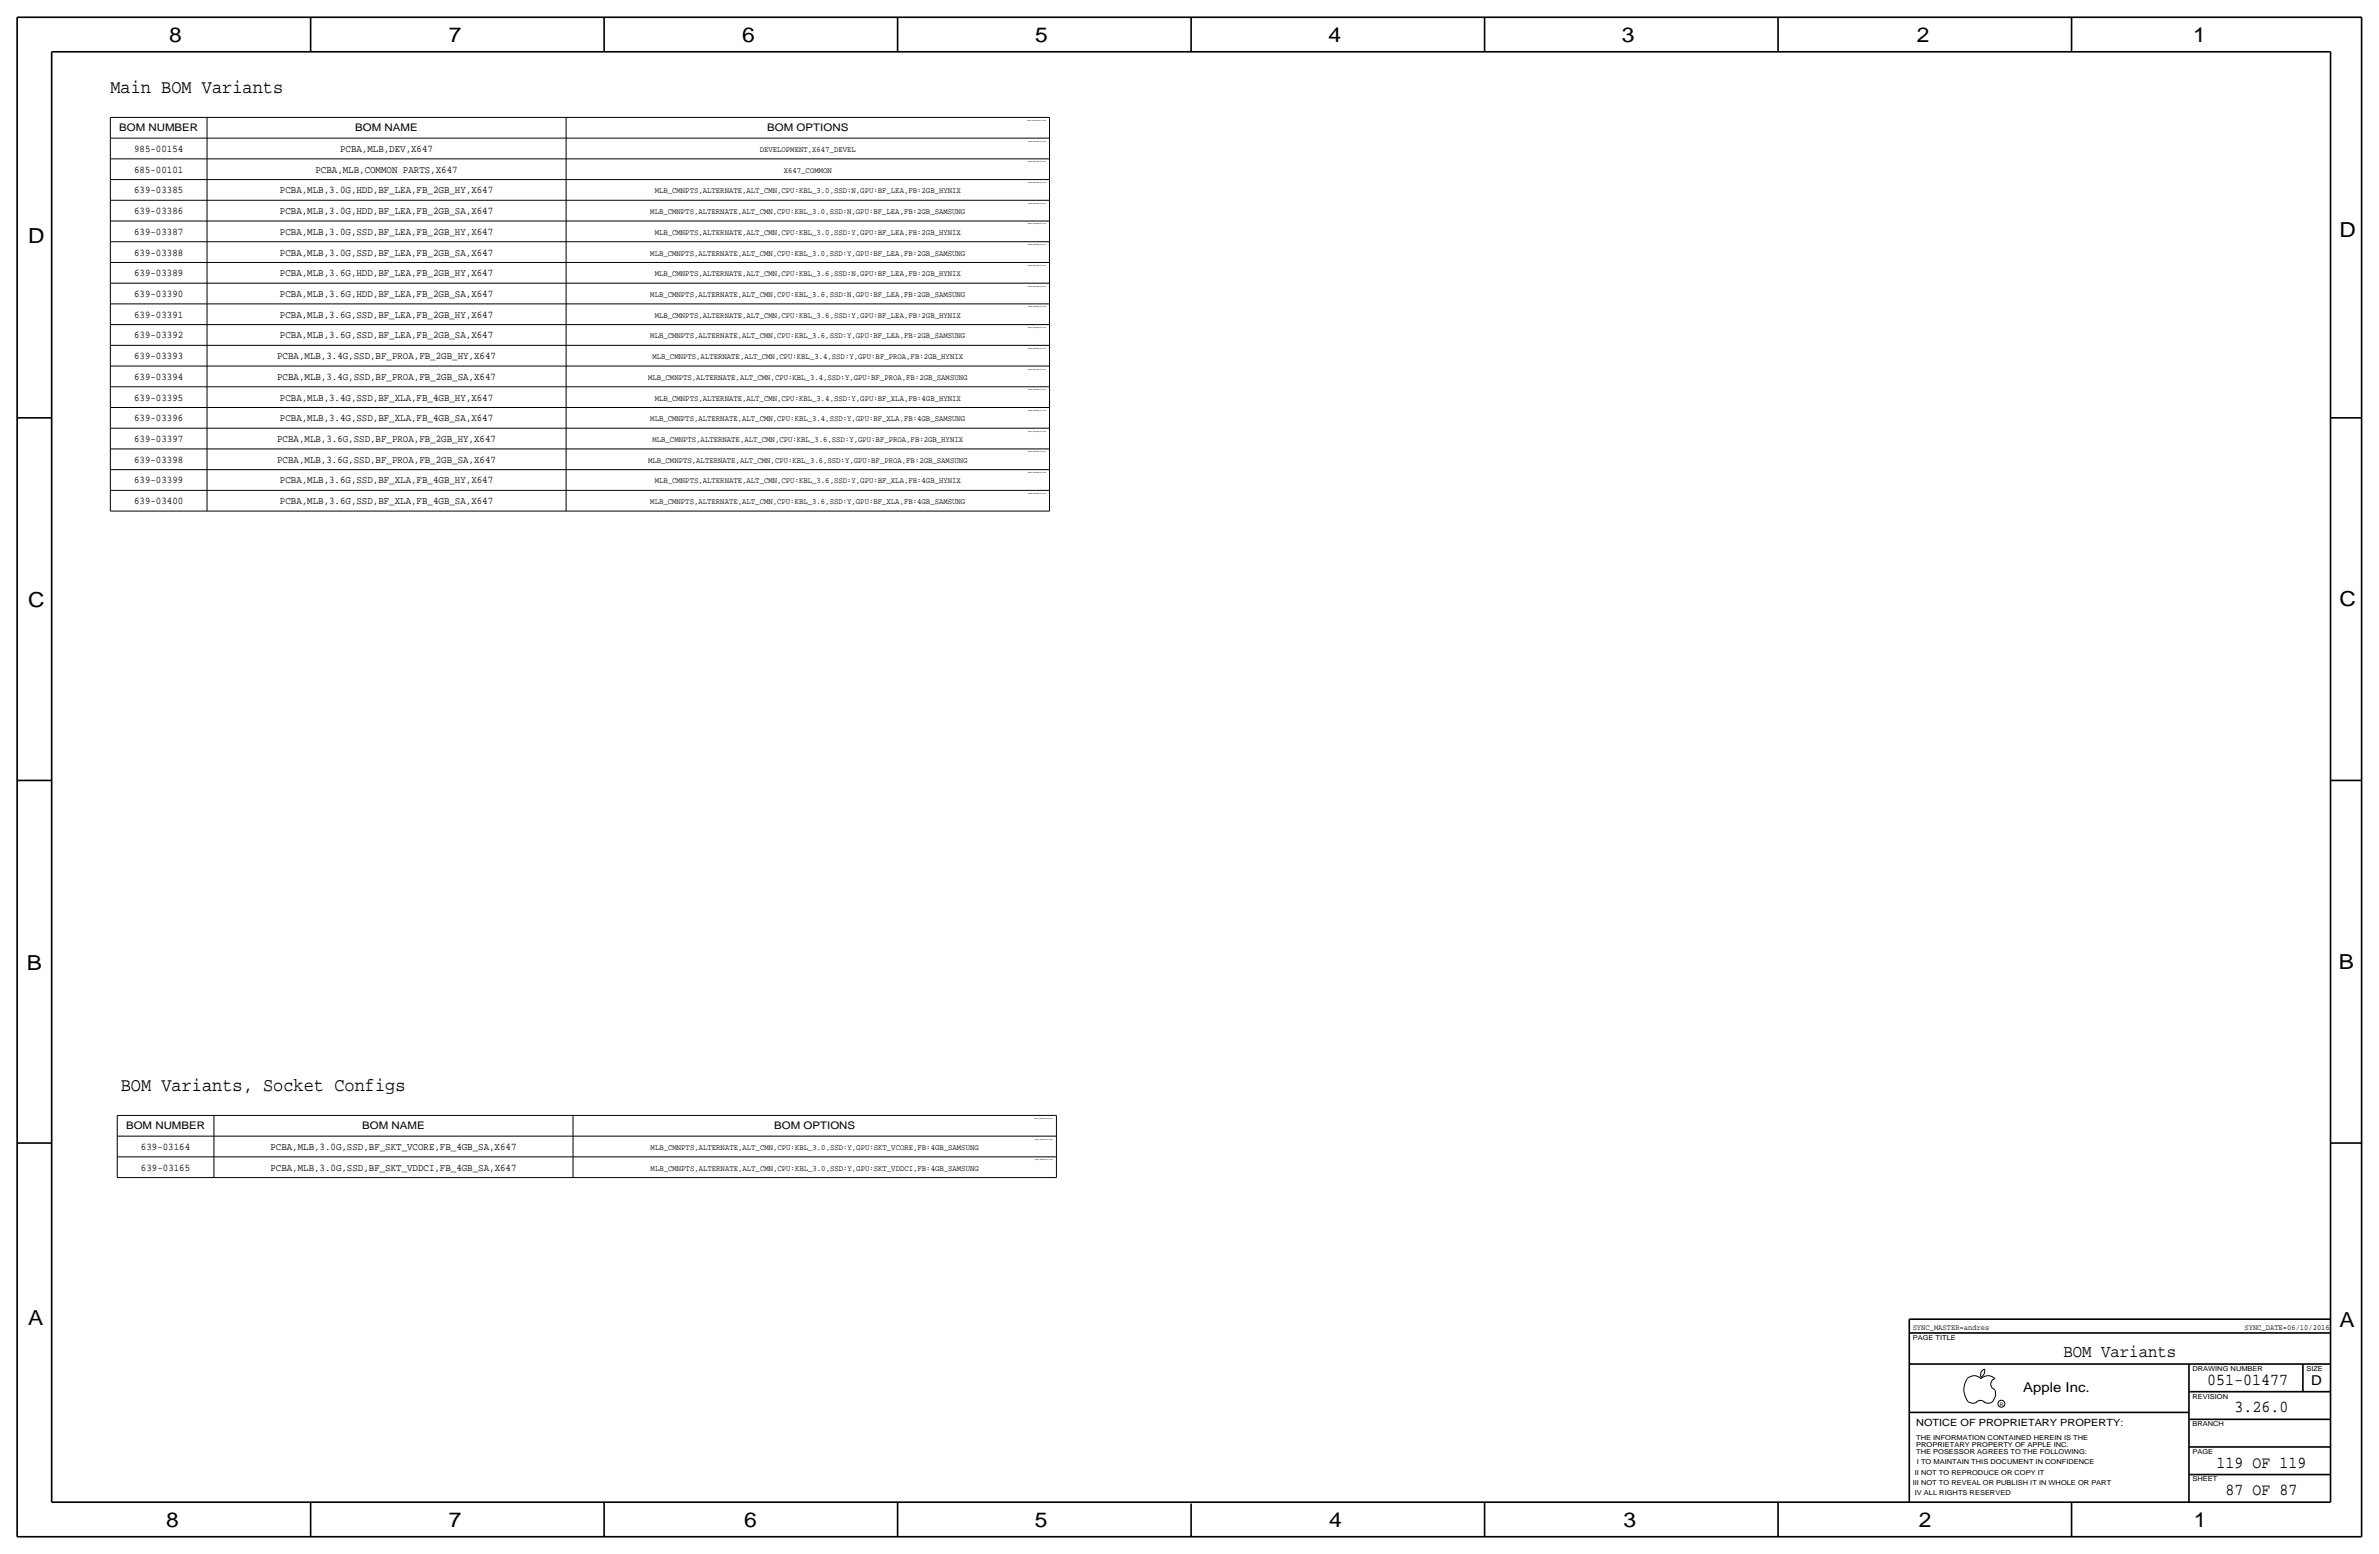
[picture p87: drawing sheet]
<svg xmlns="http://www.w3.org/2000/svg" width="875mm" height="572mm" viewBox="0 0 875 572" stroke-linecap="round" stroke-linejoin="round" font-family="sans-serif">
<defs><g id="words">
<g font-size="7.6">
<text x="62.2" y="15.5">8</text>
<text x="165" y="15.5">7</text>
<text x="273" y="15.5">6</text>
<text x="380.7" y="15.5">5</text>
<text x="488.6" y="15.5">4</text>
<text x="596.6" y="15.5">3</text>
<text x="705.1" y="15.5">2</text>
<text x="806.7" y="15.5">1</text>
<text x="10.4" y="89.4">D</text>
<text x="860.5" y="87.1">D</text>
<text x="10.4" y="223.3">C</text>
<text x="860.5" y="222.8">C</text>
<text x="9.8" y="356.6">B</text>
<text x="860.2" y="356.4">B</text>
<text x="10.4" y="487.4">A</text>
<text x="860.5" y="488.2">A</text>
<text x="61.2" y="561.6">8</text>
<text x="165" y="561.6">7</text>
<text x="273.8" y="561.6">6</text>
<text x="380.7" y="561.6">5</text>
<text x="488.9" y="561.6">4</text>
<text x="597.1" y="561.6">3</text>
<text x="705.8" y="561.6">2</text>
<text x="806.9" y="561.6">1</text>
</g>
<g font-size="7">
<text x="40.6" y="34.3">Main BOM Variants</text>
<text x="44.4" y="401.3">BOM Variants, Socket Configs</text>
</g>
<text font-size="6.5" x="759" y="499.1">BOM Variants</text>
<g font-size="6.2">
<text x="811.9" y="509.3">051-01477</text>
<text x="821.9" y="519.4">3.26.0</text>
<text x="815.3" y="539.7">119 OF 119</text>
<text x="818.6" y="549.9">87 OF 87</text>
</g>
<g font-size="5">
<text x="850.1" y="509.3">D</text>
<text x="744.2" y="511.8">Apple Inc.</text>
</g>
<g font-size="3.8">
<text x="43.8" y="48.3">BOM NUMBER</text>
<text x="130.7" y="48.3">BOM NAME</text>
<text x="282.2" y="48.3">BOM OPTIONS</text>
<text x="49.3" y="55.9">985-00154</text>
<text x="125.1" y="55.9">PCBA,MLB,DEV,X647</text>
<text x="49.3" y="63.5">685-00101</text>
<text x="116" y="63.5">PCBA,MLB,COMMON PARTS,X647</text>
<text x="49.3" y="71.1">639-03385</text>
<text x="103" y="71.1">PCBA,MLB,3.0G,HDD,BF_LEA,FB_2GB_HY,X647</text>
<text x="49.3" y="78.7">639-03386</text>
<text x="103" y="78.7">PCBA,MLB,3.0G,HDD,BF_LEA,FB_2GB_SA,X647</text>
<text x="49.3" y="86.4">639-03387</text>
<text x="103" y="86.4">PCBA,MLB,3.0G,SSD,BF_LEA,FB_2GB_HY,X647</text>
<text x="49.3" y="94">639-03388</text>
<text x="103" y="94">PCBA,MLB,3.0G,SSD,BF_LEA,FB_2GB_SA,X647</text>
<text x="49.3" y="101.6">639-03389</text>
<text x="103" y="101.6">PCBA,MLB,3.6G,HDD,BF_LEA,FB_2GB_HY,X647</text>
<text x="49.3" y="109.2">639-03390</text>
<text x="103" y="109.2">PCBA,MLB,3.6G,HDD,BF_LEA,FB_2GB_SA,X647</text>
<text x="49.3" y="116.8">639-03391</text>
<text x="103" y="116.8">PCBA,MLB,3.6G,SSD,BF_LEA,FB_2GB_HY,X647</text>
<text x="49.3" y="124.5">639-03392</text>
<text x="103" y="124.5">PCBA,MLB,3.6G,SSD,BF_LEA,FB_2GB_SA,X647</text>
<text x="49.3" y="132.1">639-03393</text>
<text x="102" y="132.1">PCBA,MLB,3.4G,SSD,BF_PROA,FB_2GB_HY,X647</text>
<text x="49.3" y="139.7">639-03394</text>
<text x="102" y="139.7">PCBA,MLB,3.4G,SSD,BF_PROA,FB_2GB_SA,X647</text>
<text x="49.3" y="147.3">639-03395</text>
<text x="103" y="147.3">PCBA,MLB,3.4G,SSD,BF_XLA,FB_4GB_HY,X647</text>
<text x="49.3" y="154.9">639-03396</text>
<text x="103" y="154.9">PCBA,MLB,3.4G,SSD,BF_XLA,FB_4GB_SA,X647</text>
<text x="49.3" y="162.6">639-03397</text>
<text x="102" y="162.6">PCBA,MLB,3.6G,SSD,BF_PROA,FB_2GB_HY,X647</text>
<text x="49.3" y="170.2">639-03398</text>
<text x="102" y="170.2">PCBA,MLB,3.6G,SSD,BF_PROA,FB_2GB_SA,X647</text>
<text x="49.3" y="177.8">639-03399</text>
<text x="103" y="177.8">PCBA,MLB,3.6G,SSD,BF_XLA,FB_4GB_HY,X647</text>
<text x="49.3" y="185.4">639-03400</text>
<text x="103" y="185.4">PCBA,MLB,3.6G,SSD,BF_XLA,FB_4GB_SA,X647</text>
<text x="46.4" y="415.3">BOM NUMBER</text>
<text x="133.2" y="415.3">BOM NAME</text>
<text x="284.8" y="415.3">BOM OPTIONS</text>
<text x="51.9" y="422.9">639-03164</text>
<text x="99.5" y="422.9">PCBA,MLB,3.0G,SSD,BF_SKT_VCORE,FB_4GB_SA,X647</text>
<text x="51.9" y="430.5">639-03165</text>
<text x="99.5" y="430.5">PCBA,MLB,3.0G,SSD,BF_SKT_VDDCI,FB_4GB_SA,X647</text>
</g>
<text font-size="3.7" x="704.8" y="524.5">NOTICE OF PROPRIETARY PROPERTY:</text>
<g font-size="3">
<text x="279.4" y="55.9">DEVELOPMENT,X647_DEVEL</text>
<text x="288.3" y="63.5">X647_COMMON</text>
<text x="240.8" y="71.1">MLB_CMNPTS,ALTERNATE,ALT_CMN,CPU:KBL_3.0,SSD:N,GPU:BF_LEA,FB:2GB_HYNIX</text>
<text x="239.2" y="78.7">MLB_CMNPTS,ALTERNATE,ALT_CMN,CPU:KBL_3.0,SSD:N,GPU:BF_LEA,FB:2GB_SAMSUNG</text>
<text x="240.8" y="86.4">MLB_CMNPTS,ALTERNATE,ALT_CMN,CPU:KBL_3.0,SSD:Y,GPU:BF_LEA,FB:2GB_HYNIX</text>
<text x="239.2" y="94">MLB_CMNPTS,ALTERNATE,ALT_CMN,CPU:KBL_3.0,SSD:Y,GPU:BF_LEA,FB:2GB_SAMSUNG</text>
<text x="240.8" y="101.6">MLB_CMNPTS,ALTERNATE,ALT_CMN,CPU:KBL_3.6,SSD:N,GPU:BF_LEA,FB:2GB_HYNIX</text>
<text x="239.2" y="109.2">MLB_CMNPTS,ALTERNATE,ALT_CMN,CPU:KBL_3.6,SSD:N,GPU:BF_LEA,FB:2GB_SAMSUNG</text>
<text x="240.8" y="116.8">MLB_CMNPTS,ALTERNATE,ALT_CMN,CPU:KBL_3.6,SSD:Y,GPU:BF_LEA,FB:2GB_HYNIX</text>
<text x="239.2" y="124.5">MLB_CMNPTS,ALTERNATE,ALT_CMN,CPU:KBL_3.6,SSD:Y,GPU:BF_LEA,FB:2GB_SAMSUNG</text>
<text x="240" y="132.1">MLB_CMNPTS,ALTERNATE,ALT_CMN,CPU:KBL_3.4,SSD:Y,GPU:BF_PROA,FB:2GB_HYNIX</text>
<text x="238.4" y="139.7">MLB_CMNPTS,ALTERNATE,ALT_CMN,CPU:KBL_3.4,SSD:Y,GPU:BF_PROA,FB:2GB_SAMSUNG</text>
<text x="240.8" y="147.3">MLB_CMNPTS,ALTERNATE,ALT_CMN,CPU:KBL_3.4,SSD:Y,GPU:BF_XLA,FB:4GB_HYNIX</text>
<text x="239.2" y="154.9">MLB_CMNPTS,ALTERNATE,ALT_CMN,CPU:KBL_3.4,SSD:Y,GPU:BF_XLA,FB:4GB_SAMSUNG</text>
<text x="240" y="162.6">MLB_CMNPTS,ALTERNATE,ALT_CMN,CPU:KBL_3.6,SSD:Y,GPU:BF_PROA,FB:2GB_HYNIX</text>
<text x="238.4" y="170.2">MLB_CMNPTS,ALTERNATE,ALT_CMN,CPU:KBL_3.6,SSD:Y,GPU:BF_PROA,FB:2GB_SAMSUNG</text>
<text x="240.8" y="177.8">MLB_CMNPTS,ALTERNATE,ALT_CMN,CPU:KBL_3.6,SSD:Y,GPU:BF_XLA,FB:4GB_HYNIX</text>
<text x="239.2" y="185.4">MLB_CMNPTS,ALTERNATE,ALT_CMN,CPU:KBL_3.6,SSD:Y,GPU:BF_XLA,FB:4GB_SAMSUNG</text>
<text x="239.3" y="422.9">MLB_CMNPTS,ALTERNATE,ALT_CMN,CPU:KBL_3.0,SSD:Y,GPU:SKT_VCORE,FB:4GB_SAMSUNG</text>
<text x="239.3" y="430.5">MLB_CMNPTS,ALTERNATE,ALT_CMN,CPU:KBL_3.0,SSD:Y,GPU:SKT_VDDCI,FB:4GB_SAMSUNG</text>
</g>
<g font-size="2.9">
<text x="703.5" y="488.9">SYNC_MASTER=andres</text>
<text x="825.6" y="488.9">SYNC_DATE=06/10/2016</text>
</g>
<g font-size="2.5">
<text x="703.5" y="492.8">PAGE TITLE</text>
<text x="806.4" y="504.2">DRAWING NUMBER</text>
<text x="848.3" y="504.2">SIZE</text>
<text x="806.4" y="514.4">REVISION</text>
<text x="806.4" y="524.5">BRANCH</text>
<text x="704.8" y="532.1">PROPRIETARY PROPERTY OF APPLE INC.</text>
<text x="704.8" y="529.6">THE INFORMATION CONTAINED HEREIN IS THE</text>
<text x="704.8" y="534.7">THE POSESSOR AGREES TO THE FOLLOWING:</text>
<text x="705.1" y="538.5">I TO MAINTAIN THIS DOCUMENT IN CONFIDENCE</text>
<text x="806.4" y="534.7">PAGE</text>
<text x="704.3" y="542.3">II NOT TO REPRODUCE OR COPY IT</text>
<text x="806.4" y="544.8">SHEET</text>
<text x="703.5" y="546.1">III NOT TO REVEAL OR PUBLISH IT IN WHOLE OR PART</text>
<text x="704.3" y="549.9">IV ALL RIGHTS RESERVED</text>
</g>
<text font-size="1.8" x="735.5" y="516.9">R</text>
<g font-size=".5">
<text x="377.8" y="44.5">TABLE_BOMGROUP_HEAD</text>
<text x="378" y="52.1">TABLE_BOMGROUP_ITEM</text>
<text x="378" y="59.7">TABLE_BOMGROUP_ITEM</text>
<text x="378" y="67.3">TABLE_BOMGROUP_ITEM</text>
<text x="378" y="74.9">TABLE_BOMGROUP_ITEM</text>
<text x="378" y="82.6">TABLE_BOMGROUP_ITEM</text>
<text x="378" y="90.2">TABLE_BOMGROUP_ITEM</text>
<text x="378" y="97.8">TABLE_BOMGROUP_ITEM</text>
<text x="378" y="105.4">TABLE_BOMGROUP_ITEM</text>
<text x="378" y="113">TABLE_BOMGROUP_ITEM</text>
<text x="378" y="120.7">TABLE_BOMGROUP_ITEM</text>
<text x="378" y="128.3">TABLE_BOMGROUP_ITEM</text>
<text x="378" y="135.9">TABLE_BOMGROUP_ITEM</text>
<text x="378" y="143.5">TABLE_BOMGROUP_ITEM</text>
<text x="378" y="151.1">TABLE_BOMGROUP_ITEM</text>
<text x="378" y="158.8">TABLE_BOMGROUP_ITEM</text>
<text x="378" y="166.4">TABLE_BOMGROUP_ITEM</text>
<text x="378" y="174">TABLE_BOMGROUP_ITEM</text>
<text x="378" y="181.6">TABLE_BOMGROUP_ITEM</text>
<text x="380.3" y="411.5">TABLE_BOMGROUP_HEAD</text>
<text x="380.5" y="419.1">TABLE_BOMGROUP_ITEM</text>
<text x="380.5" y="426.7">TABLE_BOMGROUP_ITEM</text>
</g>
</g></defs>
<g fill="none" stroke="#000" stroke-width=".6" stroke-linecap="butt">
<path d="M6.3 6.4v558.7zM6.3 6.4h862.3zM19 19.1h838.2zM19 19.1v533.4zM114.2 6.4v12.7zM222.2 6.4v12.7zM330.1 6.4v12.7zM438.1 6.4v12.7zM546 6.4v12.7zM654 6.4v12.7zM761.9 6.4v12.7zM857.2 19.1v533.4z"/>
<path d="M868.6 6.4v558.7zM6.3 153.7h12.7zM857.2 153.7h11.4zM6.3 287h12.7zM857.2 287h11.4zM6.3 420.4h12.7zM857.2 420.4h11.4zM702.3 485.1h154.9zM702.3 490.2h154.9zM702.3 485.1v5.1zM702.3 490.2v62.3zM702.3 501.6h154.9z"/>
<path d="M702.3 519.4h102.8zM805.1 501.6v50.8zM805.1 511.8h52.1zM847 501.6v10.2zM805.1 522h52.1zM805.1 532.1h52.1zM19 552.5h838.2zM114.2 552.4v12.7zM222.2 552.5v12.7zM330.1 552.5v12.7zM438.1 553v12.1zM546 552.5v12.7z"/>
<path d="M654 552.5v12.7zM761.9 552.5v12.7zM805.1 542.3h52.1zM6.3 565.1h862.3z"/>
</g>
<g fill="none" stroke="#000" stroke-width=".37">
<path d="M40.6 58.4h345.4zM40.6 43.2v7.6zM40.6 50.8h345.4zM40.6 43.2h345.4zM40.6 50.8v7.6zM40.6 58.4v7.6zM76.1 43.2v7.6zM76.1 50.8v7.6zM76.1 58.4v7.6zM208.2 43.2v7.6zM208.2 50.8v7.6zM208.2 58.4v7.6z"/>
<path d="M386 43.2v7.6zM386 50.8v7.6zM386 58.4v7.6zM40.6 66h345.4zM40.6 73.7h345.4zM40.6 66v7.7zM40.6 73.7v7.6zM76.1 66v7.7zM76.1 73.7v7.6zM208.2 66v7.7zM208.2 73.7v7.6zM386 66v7.7z"/>
<path d="M386 73.7v7.6zM40.6 96.5h345.4zM40.6 88.9h345.4zM40.6 81.3h345.4zM40.6 96.5v7.6zM40.6 88.9v7.6zM40.6 81.3v7.6zM76.1 96.5v7.6zM76.1 88.9v7.6zM76.1 81.3v7.6zM208.2 96.5v7.6zM208.2 88.9v7.6z"/>
<path d="M208.2 81.3v7.6zM386 96.5v7.6zM386 88.9v7.6zM386 81.3v7.6zM40.6 104.1h345.4zM40.6 119.4h345.4zM40.6 111.8h345.4zM40.6 119.4v7.6zM40.6 111.8v7.6zM40.6 104.1v7.7zM76.1 119.4v7.6zM76.1 111.8v7.6z"/>
<path d="M76.1 104.1v7.7zM208.2 119.4v7.6zM208.2 111.8v7.6zM208.2 104.1v7.7zM386 119.4v7.6zM386 111.8v7.6zM386 104.1v7.7zM40.6 127h345.4zM40.6 134.6h345.4zM40.6 134.6v7.6zM40.6 127v7.6zM76.1 134.6v7.6z"/>
<path d="M76.1 127v7.6zM208.2 134.6v7.6zM208.2 127v7.6zM386 134.6v7.6zM386 127v7.6zM40.6 157.5h345.4zM40.6 142.2h345.4zM40.6 149.9h345.4zM40.6 149.9v7.6zM40.6 142.2v7.7zM40.6 157.5v7.6zM76.1 149.9v7.6z"/>
<path d="M76.1 142.2v7.7zM76.1 157.5v7.6zM208.2 149.9v7.6zM208.2 142.2v7.7zM208.2 157.5v7.6zM386 149.9v7.6zM386 142.2v7.7zM386 157.5v7.6zM40.6 172.7h345.4zM40.6 165.1h345.4zM40.6 165.1v7.6zM40.6 172.7v7.6z"/>
<path d="M76.1 165.1v7.6zM76.1 172.7v7.6zM208.2 165.1v7.6zM208.2 172.7v7.6zM386 165.1v7.6zM386 172.7v7.6zM40.6 188h345.4zM40.6 180.3h345.4zM40.6 180.3v7.7zM76.1 180.3v7.7zM208.2 180.3v7.7zM386 180.3v7.7z"/>
<path d="M43.1 410.2v7.6zM43.1 417.8h345.5zM43.1 410.2h345.5zM43.1 417.8v7.6zM78.7 410.2v7.6zM78.7 417.8v7.6zM210.8 410.2v7.6zM210.8 417.8v7.6zM388.6 410.2v7.6zM388.6 417.8v7.6zM43.1 425.5v7.6zM43.1 433.1h345.5z"/>
<path d="M43.1 425.5h345.5zM78.7 425.5v7.6zM210.8 425.5v7.6zM388.6 425.5v7.6zM724.1 515.6l.5 .2a2.67 2.67 0 0 0 2.5-.2M726.8 515.7a2.09 2.09 0 0 1 3.1 0M728.6 506.5a2.69 2.69 0 0 0 1.3-3 2.26 2.26 0 0 0-1.3 3M729.7 515.6l.4 .2a2.67 2.67 0 0 0 2.6-.2M733.7 511.1a4.5 4.5 0 0 1-1 4.6M733.8 511a2.08 2.08 0 0 1-1.6-2 2.08 2.08 0 0 1 1.6-2 3.4 3.4 0 0 0-5.1 0 3.6 3.6 0 0 0-3.9-.8 3.6 3.6 0 0 0-2.3 3.3 7.1 7.1 0 0 0 1.6 6.2"/>
<circle cx="736.1" cy="516.2" r="1.28"/>
</g>
<use href="#words"/>
</svg>
